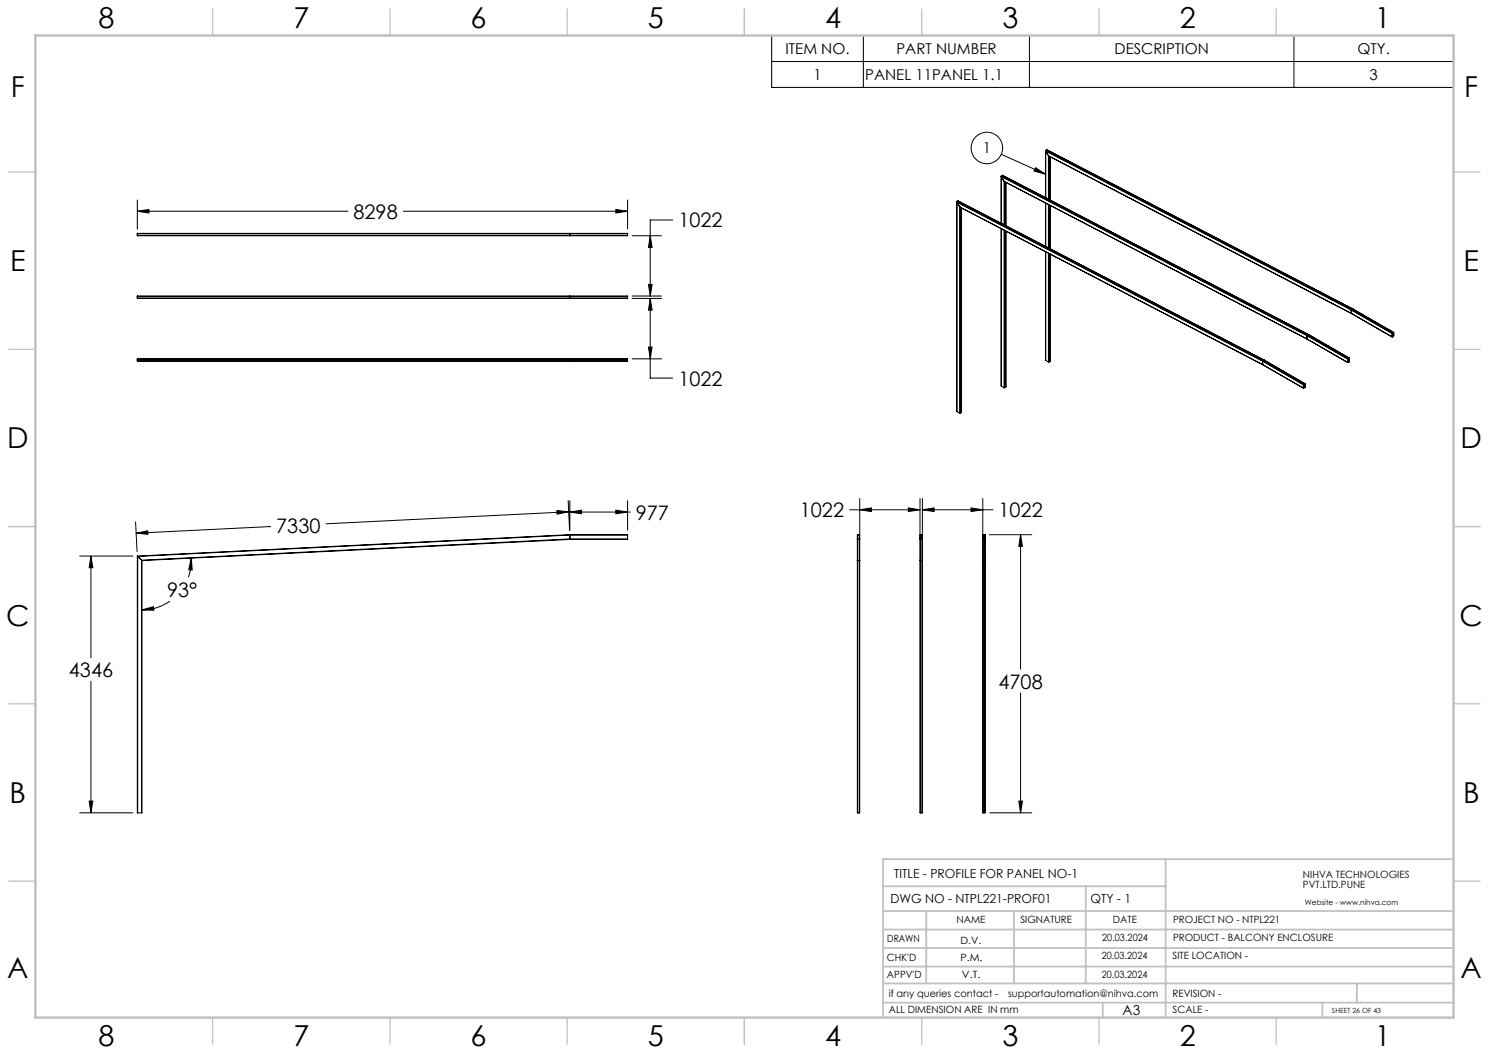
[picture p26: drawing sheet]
<svg xmlns="http://www.w3.org/2000/svg" width="420mm" height="297mm" viewBox="0 0 420 297" stroke-linecap="round" stroke-linejoin="round" font-family="sans-serif">
<defs><g id="words">
<g font-size="8.1">
<text x="27.8" y="8">8</text>
<text x="82.8" y="8">7</text>
<text x="132.8" y="8">6</text>
<text x="182.8" y="8">5</text>
<text x="232.8" y="8">4</text>
<text x="282.8" y="8">3</text>
<text x="332.8" y="8">2</text>
<text x="387.8" y="8">1</text>
<text x="3" y="27.2">F</text>
<text x="413" y="27.2">F</text>
<text x="2.8" y="76.5">E</text>
<text x="412.8" y="76.5">E</text>
<text x="2" y="126.5">D</text>
<text x="412" y="126.5">D</text>
<text x="1.7" y="176.5">C</text>
<text x="411.7" y="176.5">C</text>
<text x="2.7" y="226.5">B</text>
<text x="412.7" y="226.5">B</text>
<text x="2" y="275.7">A</text>
<text x="412" y="275.7">A</text>
<text x="27.8" y="295">8</text>
<text x="82.8" y="295">7</text>
<text x="132.8" y="295">6</text>
<text x="182.8" y="295">5</text>
<text x="232.8" y="295">4</text>
<text x="282.8" y="295">3</text>
<text x="332.8" y="295">2</text>
<text x="387.8" y="295">1</text>
</g>
<g font-size="5.6">
<text x="99.7" y="61.7">8298</text>
<text x="191.4" y="64.2">1022</text>
<text x="191.4" y="108.8">1022</text>
<text x="179.3" y="146.5">977</text>
<text x="225.6" y="145.9">1022</text>
<text x="281.6" y="145.9">1022</text>
<text x="77.9" y="150.2">7330</text>
<text x="47.1" y="168.3">93°</text>
<text x="19.4" y="191">4346</text>
<text x="281.6" y="194.2">4708</text>
</g>
<g font-size="4.2">
<text x="221.6" y="15.2">ITEM NO.</text>
<text x="252.8" y="15.2">PART NUMBER</text>
<text x="314.4" y="15.2">DESCRIPTION</text>
<text x="382.9" y="15.2">QTY.</text>
<text x="229.4" y="22.5">1</text>
<text x="244.1" y="22.5">PANEL 11PANEL 1.1</text>
<text x="386.3" y="22.5">3</text>
<text x="277.2" y="43.3">1</text>
</g>
<text font-size="3.9" x="316.7" y="286.4">A3</text>
<g font-size="3.5">
<text x="252.2" y="247.7">TITLE - PROFILE FOR PANEL NO-1</text>
<text x="251.2" y="254.8">DWG NO - NTPL221-PROF01</text>
<text x="307.6" y="254.8">QTY - 1</text>
</g>
<g font-size="2.8">
<text x="367.5" y="247.7">NIHVA TECHNOLOGIES</text>
<text x="367.5" y="250.5">PVT.LTD.PUNE</text>
<text x="269.8" y="260.4">NAME</text>
<text x="287.8" y="260.4">SIGNATURE</text>
<text x="313.9" y="260.5">DATE</text>
<text x="330.9" y="260.5">PROJECT NO - NTPL221</text>
<text x="250.3" y="265.7">DRAWN</text>
<text x="270.9" y="266.1">D.V.</text>
<text x="310.9" y="265.5">20.03.2024</text>
<text x="330.9" y="265.5">PRODUCT - BALCONY ENCLOSURE</text>
<text x="250.2" y="271.1">CHK'D</text>
<text x="250.2" y="275.8">APPV'D</text>
<text x="270.9" y="271.1">P.M.</text>
<text x="271.3" y="275.8">V.T.</text>
<text x="310.8" y="270.6">20.03.2024</text>
<text x="310.8" y="275.8">20.03.2024</text>
<text x="330.7" y="270.6">SITE LOCATION -</text>
<text x="250.7" y="281.1">if any queries contact -</text>
<text x="284.3" y="281.1">supportautomation@nihva.com</text>
<text x="330.7" y="281.1">REVISION -</text>
<text x="250.7" y="285.6">ALL DIMENSION ARE IN mm</text>
<text x="330.7" y="285.6">SCALE -</text>
</g>
<text font-size="2.1" x="368.1" y="255.1">Website - www.nihva.com</text>
<text font-size="2" x="375.7" y="285.6">SHEET 26 OF 43</text>
</g></defs>
<g fill="none" stroke="#000" stroke-width=".28">
<path d="M217.7 10h192.3v14.7h-192.3zM217.7 17.4h192.3M243.5 10v14.7M290.4 10v14.7M365 10v14.7M38.7 59.6l3.3-.5v1zM38.7 56.4v8.3M38.7 59.6h59.4M113.8 59.6h63.2M173.7 59.1l3.3 .5-3.3 .5zM177 56.4v8.2M269.9 56.9v59.2"/>
<path d="M269.9 56.9v.1M269.9 57l.8 1.4M269.9 57v59.1M269.9 57l86.2 44.9M269.9 56.9l86.3 44.9M270.2 56.7h.1M270.2 56.7l86.3 44.9M270.2 56.7l-.3 .2M270.7 58.4l.1 .1M270.7 58.4v58.2M270.7 58.4l85.5 44.4M270.8 58.5l85.4 44.4"/>
<path d="M270.9 58.5v58.1M271.2 58.7v57.7M282.4 49.7v13.3M282.4 43.5l12.5 5.6M282.4 49.7v.1M282.4 49.8l.8 1.3M282.4 49.8l86.3 44.9M282.4 49.7l86.3 44.8M282.8 49.5h.1M282.8 49.5l86.3 44.8M282.8 49.5l-.4 .2M283.2 51.1h.1"/>
<path d="M283.2 51.1l85.5 44.5M283.2 51.1v12.3M283.4 51.3v12.2M283.7 51.4v12.2M283.7 51.5v12.2M292.1 47.3l2.8 1.8-3.2-.8zM294.9 42.5v13.3M294.9 57.3v12.2M295 42.4v.2M295 42.6l.7 1.3M295 42.6l86.1 44.9M295 42.4l86.2 44.9"/>
<path d="M295 42.6v13.2M295 57.3v12.2M295.3 42.3l86.3 44.8M295.3 42.3l-.3 .1M295.3 42.3l86.2 44.8M295.7 43.9l.1 .1M295.7 43.9l85.5 44.5M295.7 43.9v12.3M295.7 57.7v12.2M295.9 44.1v12.2M295.9 57.8v12.2M296.2 44.2v12.2"/>
<path d="M296.2 58v12.2M38.7 66.4l.1 .1M38.7 65.9v.5M38.7 66.4h138.3M38.7 65.9h138.3M38.8 65.8l-.1 .1M38.8 65.8l138.2 .1M160.7 65.9v.6M160.7 65.9h.1M177 66.4l-138.2 .1M177 65.9v.5M178.3 66.5h8.3"/>
<path d="M183.4 66.5l.5 3.3h-1zM189.8 62.1h-6.4v21.4M282.4 64.5v44.4M283.2 64.9v44.5M283.4 65v44.4M283.7 65.2v43.9M294.9 71l.1 30.7M295 71v30.7M295.7 71.4v30.7M295.9 71.5v30.6M296.2 71.7v30.2M38.7 84.1h138.3"/>
<path d="M38.7 83.6v.5M38.7 83.6h138.3M38.8 83.5l-.1 .1M38.8 83.5l138.2 .1M160.7 84.1h.1M160.7 83.5v.6M177 83.6v.5M178.3 83.5h8.3M178.3 84.2h8.3M182.9 80.2h1l-.5 3.3zM182.9 97.9h1l-.5 3.3zM183.4 84.2l.5 3.3h-1z"/>
<path d="M183.4 84.2v22.4h6.4M368.7 95.6h.1M368.7 94.7l11.5 6.6v-.1M368.7 95.6l11.5 6.7M368.7 94.7v.9M368.7 94.5v.2M368.7 94.5l11.5 6.7M369 94.4l-.3 .1M369 94.4l11.5 6.6M369.1 94.3l-.1 .1M369.1 94.3l11.5 6.7M381.1 87.5l.1 .9"/>
<path d="M381.1 87.5l11.6 6.6M381.2 88.4h.1M381.2 88.4l11.5 6.7M381.2 88.4l11.5 6.6M381.2 87.3l-.1 .2M381.2 87.3l11.5 6.7M381.5 87.1h.1M381.5 87.1l-.3 .2M381.5 87.1l11.6 6.7M381.6 87.1l11.5 6.7M392.7 94.1v.9M392.7 94.5l.4 .3"/>
<path d="M392.7 94.6l.4 .2M392.7 94v.1M393.1 94.9l-.4 .1M393.1 93.8h.1M393.1 93.8l-.4 .2M393.1 94.8l-.4 .2M393.1 94.8h.1M393.1 94.7v.2M393.1 93.8v1M38.7 101.8l.1 .1M38.7 101.3v.5M38.7 101.3h138.3"/>
<path d="M38.7 101.8h138.3M38.8 101.2l-.1 .1M38.8 101.2l138.2 .1M160.7 101.3v.6M160.7 101.3h.1M177 101.8l-138.2 .1M177 101.3v.5M178.3 101.2h8.3M269.9 116.1l.8 .5M270.7 116.6h.2M271.2 116.4l-.3 .2M271.2 116.3h.1"/>
<path d="M282.4 108.8v.1M282.4 108.9l.8 .5M283.2 109.4h.2M283.7 109.1l-.3 .3M295 101.7l.7 .4M295.7 102.1h.2M296.2 101.9l-.3 .2M356.1 101.9l.1 .9M356.1 101.9l11.5 6.6M356.2 102.8v.1M356.2 102.9l11.5 6.6M356.2 102.8l11.4 6.7"/>
<path d="M356.2 101.8l-.1 .1M356.2 101.8l11.5 6.6-.1 .1M356.5 101.6l11.6 6.6M356.5 101.6l-.3 .2M367.6 109.5h.1M367.6 108.5v1M367.7 109.4v.1M367.7 109l.4 .2M367.7 109l.4 .3M368.1 108.2v.1M368.1 108.3h.1M368.1 108.2l-.4 .3v.9"/>
<path d="M368.1 109.3l-.4 .2M368.1 109.2v.1M368.1 109.2l-.4 .3M368.1 108.3v.9M380.2 102.2v.1M380.2 102.2h.1M380.2 101.7l.4 .3M380.2 101.8l.3 .3M380.2 101.2v1M380.5 101h.1M380.6 101.1h.1M380.5 102.1l-.3 .2"/>
<path d="M380.5 101l-.3 .2M380.6 102l-.1 .1M380.6 101.9l-.1 .2M380.6 101v1M22.5 156.8h15M25.6 156.8l.6 3.3h-1zM25.6 156.8v28.7M38.2 147.2l.5 8.4M38.4 150.4l3.3-.7v1zM38.7 156.8l.1 72.5M38.7 156.8l.1 .1M38.8 156.9v72.4"/>
<path d="M38.8 156.9l1.1 1.1M39.9 158l.1 .1M39.9 158v71.3M40 158.1l-.1 71.2M53.9 157.4l.3 3.4-1-.1zM53.9 157.4l-.2 3.3-.6 2.1M76.3 148.5l-37.9 1.9M157.1 144l3.3 .4-3.3 .6zM160.3 141.2l.4 8.3M160.4 144.4l-68.4 3.3M160.7 150.8v.1M160.7 150.8l16.3 .1"/>
<path d="M160.7 150.9l-121.9 6M160.7 150.9l.1 1.1M160.7 150.8l-122 6M160.7 150.9h16.3M160.7 144.4l3.3-.5v1zM160.7 141.2v8.3M160.7 144.4h17M160.8 152v.1M160.8 152l-120.9 6M160.8 152.1l-120.8 6M160.8 152h16.2M173.7 143.9l3.3 .5-3.3 .5z"/>
<path d="M177 152v.1h-16.2M177 150.9v1.1M177 141.2v8.3M239.6 143.8h19.9M241.8 158l.1 .1zM241.8 152l.1 .1M241.9 150.8v78.5M241.9 150.8v1.3M241.9 150.8h.5M241.9 158.1h.5M241.9 152.1v77.2M241.9 152.1h.5"/>
<path d="M242.4 150.8v78.5M242.4 150.8v1.3M242.4 152.1v77.2M242.4 158.1h.1M242.5 152l-.1 .1M242.5 143.8l3.3-.5v1zM242.5 140.6v10.1M256.2 143.3l3.3 .5-3.3 .5zM259.5 158l.1 .1zM259.5 152l.1 .1M259.5 140.6v10.1M259.6 150.8v78.5"/>
<path d="M259.6 150.8v1.3M259.6 150.8h.5M259.6 158.1h.5M259.6 152.1v77.2M259.6 152.1h.5M260.1 150.8v78.5M260.1 150.8v1.3M260.1 152.1v77.2M260.1 158.1h.1M260.2 152l-.1 .1M260.2 143.8l3.3-.5v1zM260.2 143.8h19.9"/>
<path d="M260.2 140.6v10.1M273.9 143.3l3.3 .5-3.3 .5zM277.2 158l.1 .1zM277.2 152l.1 .1M277.2 140.6v10.1M277.3 150.8v78.5M277.3 150.8v1.3M277.3 150.8h.5M277.3 152.1v77.2M277.3 158.1h.5M277.3 152.1h.5M277.8 150.8v78.5"/>
<path d="M277.8 150.8v1.3M277.8 152.1v77.2M277.8 158.1h.1M277.9 152l-.1 .1M279 150.8h12M287.9 150.8l.5 3.3h-1zM287.9 150.8v37.9M40 172l3.3-.9 .1 1zM47.9 169.6l-2.4 1.3-1.6 .6-3.9 .5M25.6 192.2v37.1M287.9 195.5v33.8M22.5 229.3h15"/>
<path d="M25.2 226h1l-.6 3.3zM38.8 229.3h1.1M241.9 229.3h.5M259.6 229.3h.5M277.3 229.3h.5M279.2 229.3h11.8M287.4 226h1l-.5 3.3z"/>
<circle cx="278.4" cy="41.7" r="4.4"/>
</g>
<g fill="none" stroke="#c0c0c0" stroke-width=".35">
<path d="M60 2.5v7.5M110 2.5v7.5M160 2.5v7.5M210 2.5v7.5M260 2.5v7.5M310 2.5v7.5M360 2.5v7.5M2.5 48.5h7.5M410 48.5h7.5M2.5 98.5h7.5M410 98.5h7.5M2.5 148.5h7.5"/>
<path d="M410 148.5h7.5M2.5 198.5h7.5M410 198.5h7.5M2.5 248.5h7.5M410 248.5h7.5M60 287v7.5M110 287v7.5M160 287v7.5M210 287v7.5M260 287v7.5M310 287v7.5M360 287v7.5"/>
</g>
<g fill="none" stroke="#c0c0c0" stroke-width=".5">
<path d="M249.1 257h160.9M249.1 250h79.7M261.3 257v20.4M286 257v20.4M306.2 250v27.4M328.8 242.3v44.7M410 242.3h-160.9v44.7M249.1 272.6h160.9M249.1 267.4h160.9M249.1 262.2h160.9M249.1 277.4h160.9M382.7 277.4v5.4"/>
<path d="M249.1 282.8h160.9M311 282.8v4.2M373 282.8v4.2"/>
</g>
<path d="M10 10h400v277h-400z" fill="none" stroke="#c0c0c0" stroke-width=".7"/>
<g fill="#000">
<path d="M292.1 47.3l2.8 1.8-3.2-.8z"/>
<path d="M242.5 143.8l3.3-.5v1zM256.2 143.3l3.3 .5-3.3 .5zM260.2 143.8l3.3-.5v1zM273.9 143.3l3.3 .5-3.3 .5zM287.9 150.8l.5 3.3h-1zM287.4 226h1l-.5 3.3zM160.7 144.4l3.3-.5v1zM173.7 143.9l3.3 .5-3.3 .5zM38.4 150.4l3.3-.7v1zM157.1 144l3.3 .4-3.3 .6zM25.2 226h1l-.6 3.3zM25.6 156.8l.6 3.3h-1zM40 172l3.3-.9 .1 1zM53.9 157.4l.3 3.4-1-.1zM173.7 59.1l3.3 .5-3.3 .5zM38.7 59.6l3.3-.5v1zM183.4 66.5l.5 3.3h-1zM182.9 80.2h1l-.5 3.3zM183.4 84.2l.5 3.3h-1zM182.9 97.9h1l-.5 3.3z"/>
</g>
<use href="#words"/>
</svg>
